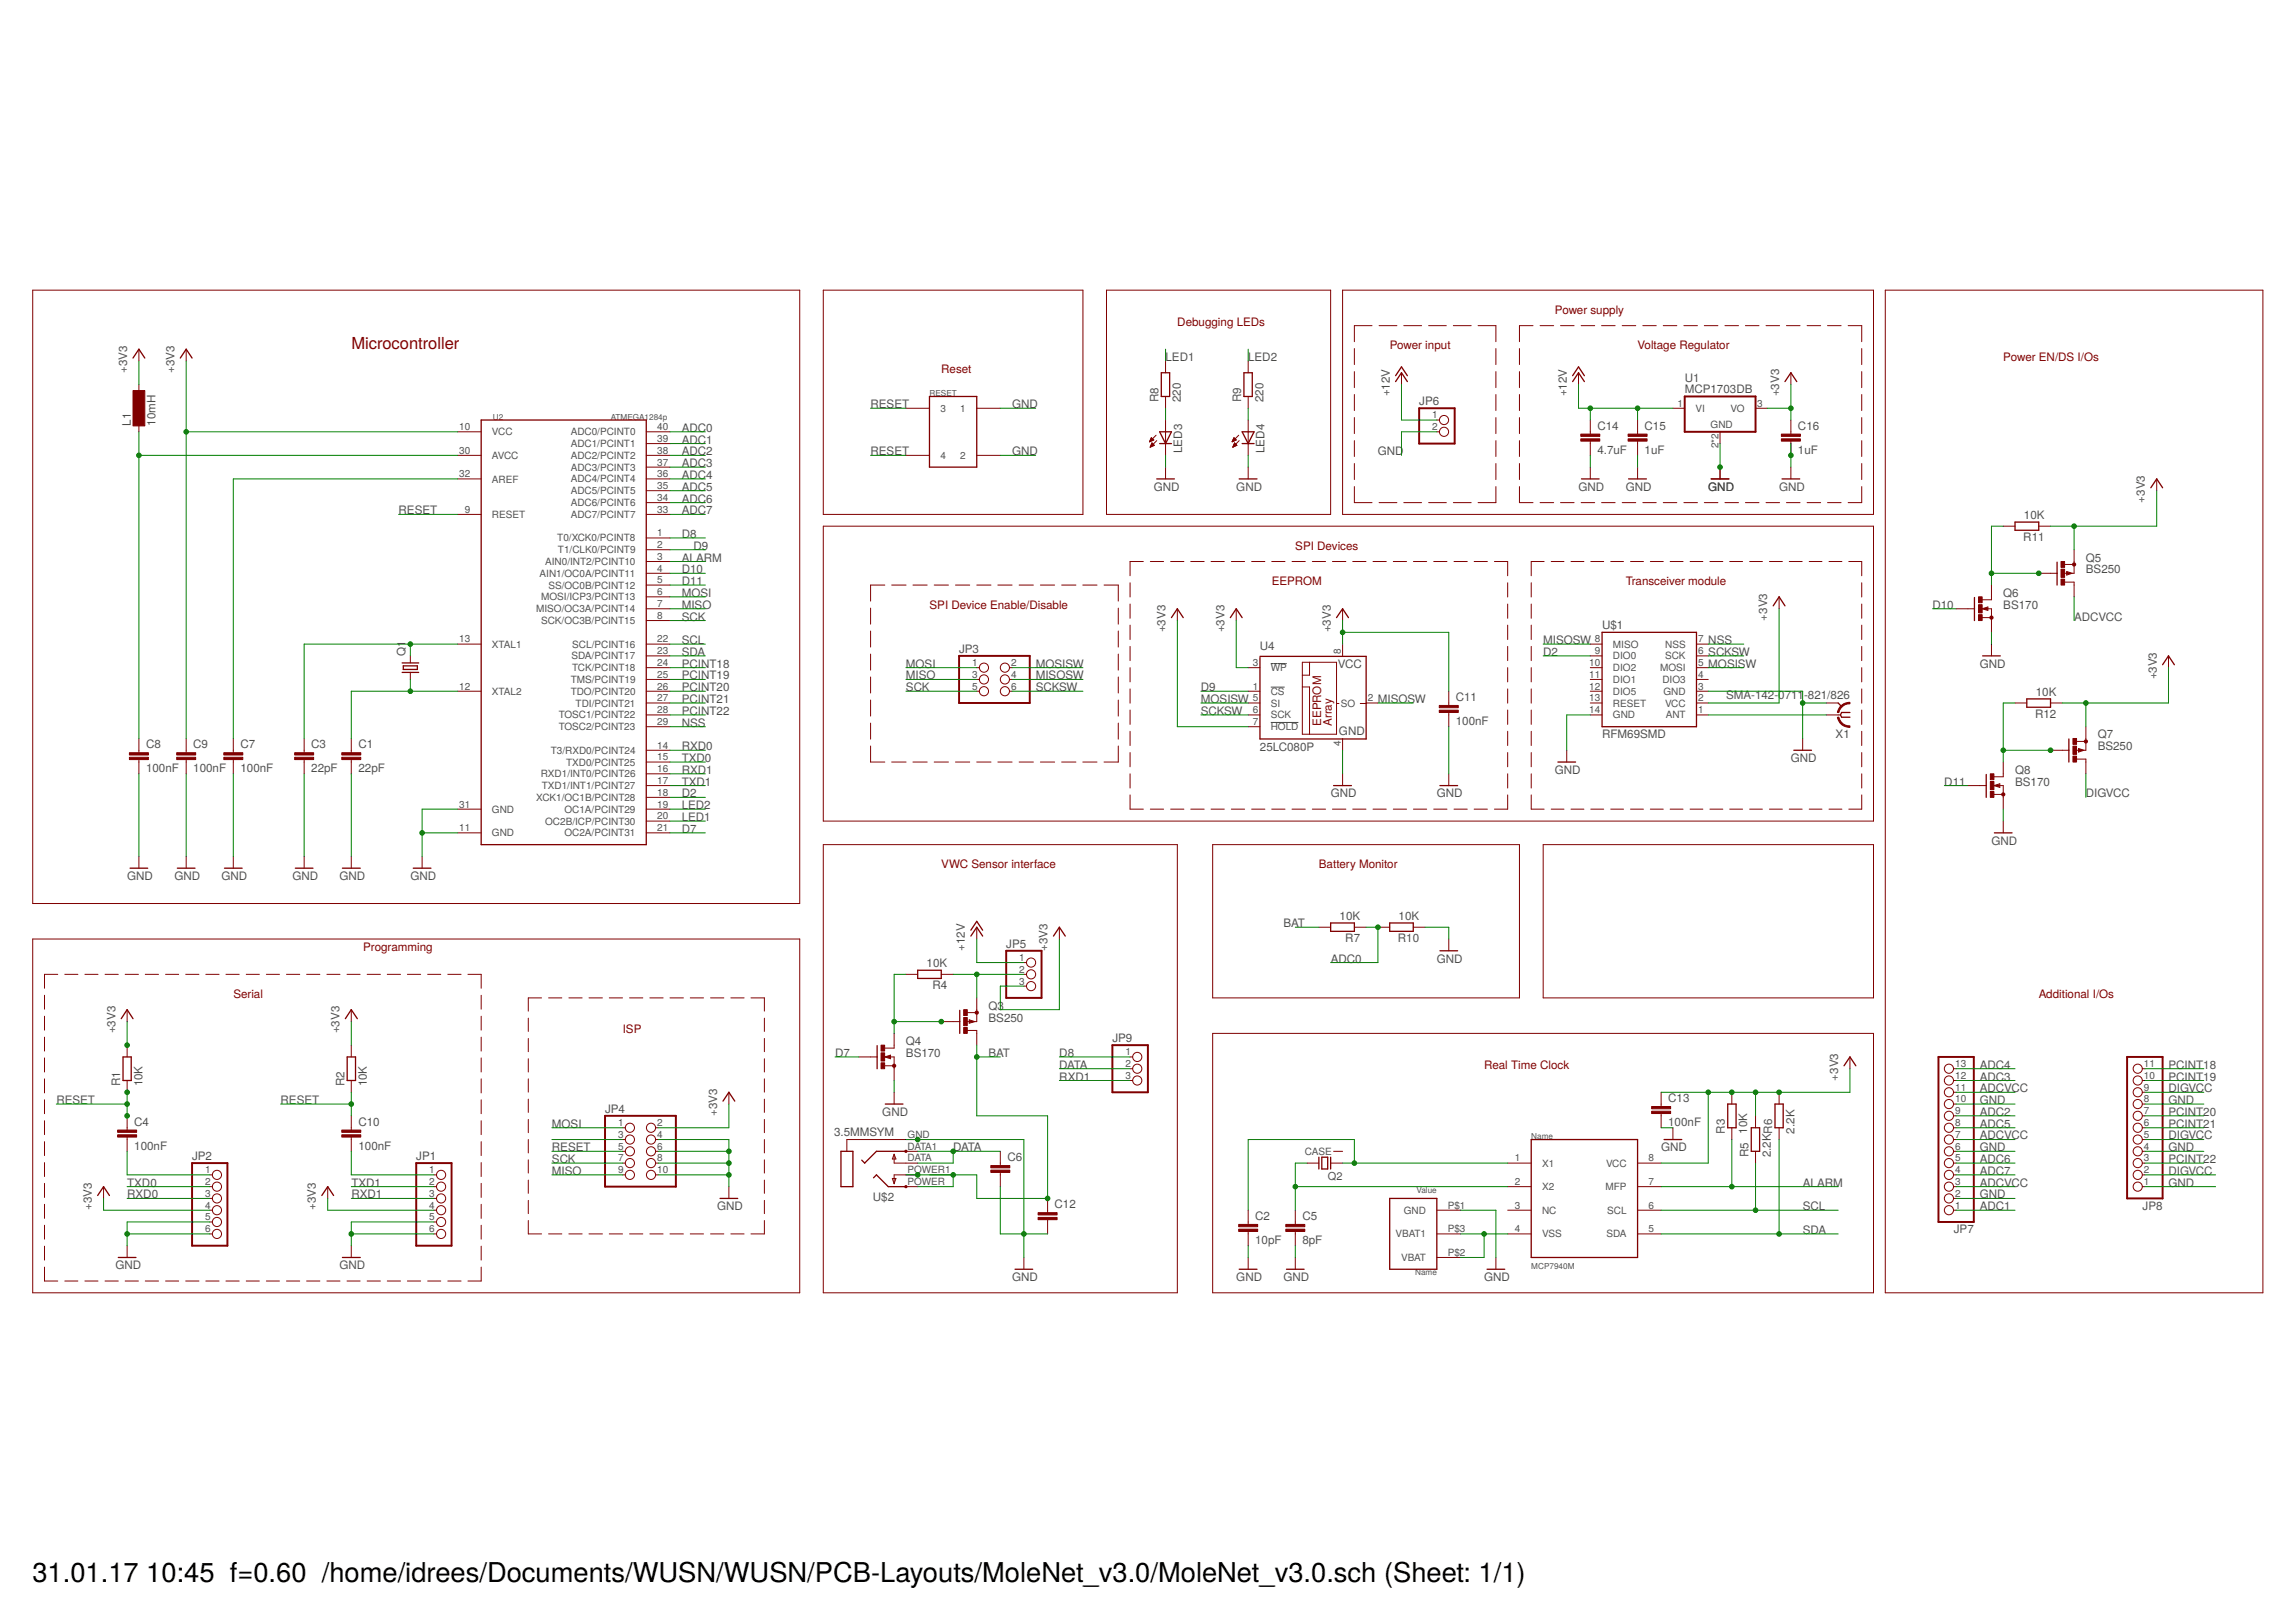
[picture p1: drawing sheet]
<svg xmlns="http://www.w3.org/2000/svg" width="297mm" height="210mm" viewBox="0 0 297 210" stroke-linecap="round" stroke-linejoin="round" font-family="sans-serif">
<defs><g id="words">
<g font-size="3.5">
<text x="4.2" y="204.7">31.01.17</text>
<text x="18.9" y="204.7">10:45 f=0.60 /home/idrees/Documents/WUSN/WUSN/PCB-Layouts/MoleNet_v3.0/MoleNet_v3.0.sch (Sheet: 1/1)</text>
</g>
<text font-size="2.1" fill="#800000" x="45.5" y="45.2">Microcontroller</text>
<g font-size="1.5" fill="#800000">
<text x="201.2" y="40.6">Power supply</text>
<text x="152.3" y="42.1">Debugging LEDs</text>
<text x="179.8" y="45.2">Power input</text>
<text x="211.8" y="45.2">Voltage Regulator</text>
<text x="259.2" y="46.7">Power EN/DS I/Os</text>
<text x="121.8" y="48.2">Reset</text>
<text x="167.6" y="71.1">SPI Devices</text>
<text x="164.5" y="75.7">EEPROM</text>
<text x="210.3" y="75.7">Transceiver module</text>
<text x="120.3" y="78.8">SPI Device Enable/Disable</text>
<text x="170.9" y="93.9" transform="rotate(-90 170.9 93.9)">EEPROM</text>
<text x="172.3" y="93.9" transform="rotate(-90 172.3 93.9)">Array</text>
<text x="121.8" y="112.4">VWC Sensor interface</text>
<text x="170.6" y="112.4">Battery Monitor</text>
<text x="47" y="123">Programming</text>
<text x="30.2" y="129.1">Serial</text>
<text x="263.7" y="129.1">Additional I/Os</text>
<text x="80.6" y="133.7">ISP</text>
<text x="192" y="138.3">Real Time Clock</text>
</g>
<g font-size="1.5" fill="#505050">
<text x="150.8" y="46.7">LED1</text>
<text x="161.5" y="46.7">LED2</text>
<text x="16.4" y="48.2" transform="rotate(-90 16.4 48.2)">+3V3</text>
<text x="22.6" y="48.2" transform="rotate(-90 22.6 48.2)">+3V3</text>
<text x="112.6" y="52.8">RESET</text>
<text x="130.9" y="52.8">GND</text>
<text x="149.9" y="52.1" transform="rotate(-90 149.9 52.1)">R8</text>
<text x="152.8" y="52.1" transform="rotate(-90 152.8 52.1)">220</text>
<text x="160.6" y="52.1" transform="rotate(-90 160.6 52.1)">R9</text>
<text x="163.5" y="52.1" transform="rotate(-90 163.5 52.1)">220</text>
<text x="179.8" y="51.3" transform="rotate(-90 179.8 51.3)">+12V</text>
<text x="183.6" y="52.4">JP6</text>
<text x="202.7" y="51.3" transform="rotate(-90 202.7 51.3)">+12V</text>
<text x="218" y="50.9">MCP1703DB</text>
<text x="218" y="49.4">U1</text>
<text x="230.2" y="51.3" transform="rotate(-90 230.2 51.3)">+3V3</text>
<text x="16.9" y="55.1" transform="rotate(-90 16.9 55.1)">L1</text>
<text x="20.1" y="55.1" transform="rotate(-90 20.1 55.1)">10mH</text>
<text x="88.2" y="55.9">ADC0</text>
<text x="88.2" y="58.9">ADC2</text>
<text x="88.2" y="57.4">ADC1</text>
<text x="112.6" y="58.9">RESET</text>
<text x="130.9" y="58.9">GND</text>
<text x="152.9" y="58.6" transform="rotate(-90 152.9 58.6)">LED3</text>
<text x="163.6" y="58.6" transform="rotate(-90 163.6 58.6)">LED4</text>
<text x="178.3" y="58.9">GND</text>
<text x="206.7" y="58.7">4.7uF</text>
<text x="206.7" y="55.6">C14</text>
<text x="212.8" y="58.7">1uF</text>
<text x="212.8" y="55.6">C15</text>
<text x="232.6" y="58.7">1uF</text>
<text x="232.6" y="55.6">C16</text>
<text x="88.2" y="60.5">ADC3</text>
<text x="88.2" y="62">ADC4</text>
<text x="88.2" y="63.5">ADC5</text>
<text x="88.2" y="65">ADC6</text>
<text x="149.3" y="63.5">GND</text>
<text x="159.9" y="63.5">GND</text>
<text x="204.2" y="63.5">GND</text>
<text x="210.3" y="63.5">GND</text>
<text x="221" y="63.5">GND</text>
<text x="230.2" y="63.5">GND</text>
<text x="277.5" y="65" transform="rotate(-90 277.5 65)">+3V3</text>
<text x="51.6" y="66.6">RESET</text>
<text x="88.2" y="66.6">ADC7</text>
<text x="88.2" y="69.6">D8</text>
<text x="89.7" y="71.1">D9</text>
<text x="261.8" y="70">R11</text>
<text x="261.8" y="67.2">10K</text>
<text x="88.2" y="77.2">MOSI</text>
<text x="88.2" y="72.7">ALARM</text>
<text x="88.2" y="74.2">D10</text>
<text x="88.2" y="75.7">D11</text>
<text x="259.2" y="77.2">Q6</text>
<text x="269.9" y="74.2">BS250</text>
<text x="269.9" y="72.7">Q5</text>
<text x="88.2" y="78.8">MISO</text>
<text x="88.2" y="80.3">SCK</text>
<text x="88.2" y="83.4">SCL</text>
<text x="150.8" y="81.8" transform="rotate(-90 150.8 81.8)">+3V3</text>
<text x="158.4" y="81.8" transform="rotate(-90 158.4 81.8)">+3V3</text>
<text x="172.2" y="81.8" transform="rotate(-90 172.2 81.8)">+3V3</text>
<text x="199.6" y="83.4">MISOSW</text>
<text x="207.3" y="81.4">U$1</text>
<text x="221" y="83.4">NSS</text>
<text x="228.6" y="80.3" transform="rotate(-90 228.6 80.3)">+3V3</text>
<text x="250" y="78.8">D10</text>
<text x="259.2" y="78.8">BS170</text>
<text x="268.3" y="80.3">ADCVCC</text>
<text x="52.5" y="84.9" transform="rotate(-90 52.5 84.9)">Q1</text>
<text x="88.2" y="84.9">SDA</text>
<text x="88.2" y="86.4">PCINT18</text>
<text x="88.2" y="87.9">PCINT19</text>
<text x="88.2" y="89.5">PCINT20</text>
<text x="117.2" y="86.4">MOSI</text>
<text x="117.2" y="87.9">MISO</text>
<text x="117.2" y="89.5">SCK</text>
<text x="124.1" y="84.5">JP3</text>
<text x="134" y="86.4">MOSISW</text>
<text x="134" y="87.9">MISOSW</text>
<text x="134" y="89.5">SCKSW</text>
<text x="155.4" y="89.5">D9</text>
<text x="163" y="84.2">U4</text>
<text x="173.1" y="86.5">VCC</text>
<text x="199.6" y="84.9">D2</text>
<text x="221" y="86.4">MOSISW</text>
<text x="221" y="84.9">SCKSW</text>
<text x="256.1" y="86.4">GND</text>
<text x="279" y="87.9" transform="rotate(-90 279 87.9)">+3V3</text>
<text x="88.2" y="94">NSS</text>
<text x="88.2" y="91">PCINT21</text>
<text x="88.2" y="92.5">PCINT22</text>
<text x="155.4" y="91">MOSISW</text>
<text x="155.4" y="92.5">SCKSW</text>
<text x="173.2" y="95.2">GND</text>
<text x="178.3" y="91">MISOSW</text>
<text x="188.3" y="93.8">100nF</text>
<text x="188.3" y="90.8">C11</text>
<text x="207.3" y="95.6">RFM69SMD</text>
<text x="223.3" y="90.5">SMA-142-0711-821/826</text>
<text x="237.5" y="95.6">X1</text>
<text x="263.3" y="92.9">R12</text>
<text x="263.4" y="90.1">10K</text>
<text x="271.4" y="95.6">Q7</text>
<text x="18.9" y="99.9">100nF</text>
<text x="18.9" y="96.9">C8</text>
<text x="25" y="99.9">100nF</text>
<text x="25" y="96.9">C9</text>
<text x="31.1" y="99.9">100nF</text>
<text x="31.1" y="96.9">C7</text>
<text x="40.3" y="99.9">22pF</text>
<text x="40.3" y="96.9">C3</text>
<text x="46.4" y="99.9">22pF</text>
<text x="46.4" y="96.9">C1</text>
<text x="88.2" y="97.1">RXD0</text>
<text x="88.2" y="98.6">TXD0</text>
<text x="88.2" y="100.1">RXD1</text>
<text x="88.2" y="101.7">TXD1</text>
<text x="163" y="97.2">25LC080P</text>
<text x="201.2" y="100.1">GND</text>
<text x="231.7" y="98.6">GND</text>
<text x="251.5" y="101.7">D11</text>
<text x="260.7" y="101.7">BS170</text>
<text x="260.7" y="100.1">Q8</text>
<text x="271.4" y="97.1">BS250</text>
<text x="88.2" y="103.2">D2</text>
<text x="88.2" y="107.8">D7</text>
<text x="88.2" y="106.2">LED1</text>
<text x="88.2" y="104.7">LED2</text>
<text x="172.2" y="103.2">GND</text>
<text x="185.9" y="103.2">GND</text>
<text x="269.9" y="103.2">DIGVCC</text>
<text x="16.4" y="113.9">GND</text>
<text x="22.6" y="113.9">GND</text>
<text x="28.7" y="113.9">GND</text>
<text x="37.8" y="113.9">GND</text>
<text x="43.9" y="113.9">GND</text>
<text x="53.1" y="113.9">GND</text>
<text x="257.6" y="109.3">GND</text>
<text x="166.1" y="120">BAT</text>
<text x="173.3" y="119.1">10K</text>
<text x="180.9" y="119.1">10K</text>
<text x="119.9" y="125.2">10K</text>
<text x="124.8" y="123" transform="rotate(-90 124.8 123)">+12V</text>
<text x="130.2" y="122.7">JP5</text>
<text x="135.5" y="123" transform="rotate(-90 135.5 123)">+3V3</text>
<text x="172.2" y="124.6">ADC0</text>
<text x="174" y="121.9">R7</text>
<text x="180.9" y="121.9">R10</text>
<text x="185.9" y="124.6">GND</text>
<text x="120.6" y="128.1">R4</text>
<text x="127.9" y="130.7">Q3</text>
<text x="14.9" y="133.7" transform="rotate(-90 14.9 133.7)">+3V3</text>
<text x="43.9" y="133.7" transform="rotate(-90 43.9 133.7)">+3V3</text>
<text x="108" y="136.8">D7</text>
<text x="117.2" y="136.8">BS170</text>
<text x="117.2" y="135.3">Q4</text>
<text x="127.9" y="132.2">BS250</text>
<text x="127.9" y="136.8">BAT</text>
<text x="137" y="136.8">D8</text>
<text x="143.9" y="134.9">JP9</text>
<text x="7.3" y="142.9">RESET</text>
<text x="15.5" y="140.6" transform="rotate(-90 15.5 140.6)">R1</text>
<text x="18.4" y="140.6" transform="rotate(-90 18.4 140.6)">10K</text>
<text x="36.3" y="142.9">RESET</text>
<text x="44.6" y="140.6" transform="rotate(-90 44.6 140.6)">R2</text>
<text x="47.4" y="140.6" transform="rotate(-90 47.4 140.6)">10K</text>
<text x="137" y="139.8">RXD1</text>
<text x="137" y="138.3">DATA</text>
<text x="215.8" y="142.7">C13</text>
<text x="237.8" y="139.8" transform="rotate(-90 237.8 139.8)">+3V3</text>
<text x="256.1" y="142.9">GND</text>
<text x="256.1" y="139.8">ADC3</text>
<text x="256.1" y="138.3">ADC4</text>
<text x="256.1" y="141.4">ADCVCC</text>
<text x="280.5" y="142.9">GND</text>
<text x="280.5" y="138.3">PCINT18</text>
<text x="280.5" y="139.8">PCINT19</text>
<text x="280.5" y="141.4">DIGVCC</text>
<text x="17.4" y="148.8">100nF</text>
<text x="17.4" y="145.7">C4</text>
<text x="46.4" y="148.8">100nF</text>
<text x="46.4" y="145.7">C10</text>
<text x="71.4" y="149">RESET</text>
<text x="71.4" y="145.9">MOSI</text>
<text x="78.3" y="144">JP4</text>
<text x="92.8" y="144.4" transform="rotate(-90 92.8 144.4)">+3V3</text>
<text x="107.9" y="147">3.5MMSYM</text>
<text x="114.1" y="144.4">GND</text>
<text x="123.3" y="149">DATA</text>
<text x="214.9" y="149">GND</text>
<text x="215.8" y="145.7">100nF</text>
<text x="223.2" y="146.7" transform="rotate(-90 223.2 146.7)">R3</text>
<text x="226" y="146.7" transform="rotate(-90 226 146.7)">10K</text>
<text x="226.2" y="149.8" transform="rotate(-90 226.2 149.8)">R5</text>
<text x="229.1" y="149.8" transform="rotate(-90 229.1 149.8)">2.2KR6</text>
<text x="232.1" y="146.7" transform="rotate(-90 232.1 146.7)">2.2K</text>
<text x="256.1" y="149">GND</text>
<text x="256.1" y="144.4">ADC2</text>
<text x="256.1" y="145.9">ADC5</text>
<text x="256.1" y="147.5">ADCVCC</text>
<text x="280.5" y="149">GND</text>
<text x="280.5" y="144.4">PCINT20</text>
<text x="280.5" y="145.9">PCINT21</text>
<text x="280.5" y="147.5">DIGVCC</text>
<text x="16.4" y="155.1">RXD0</text>
<text x="16.4" y="153.6">TXD0</text>
<text x="24.8" y="150.1">JP2</text>
<text x="45.5" y="155.1">RXD1</text>
<text x="45.5" y="153.6">TXD1</text>
<text x="53.9" y="150.1">JP1</text>
<text x="71.4" y="152">MISO</text>
<text x="71.4" y="150.5">SCK</text>
<text x="112.9" y="155.4">U$2</text>
<text x="130.3" y="150.3">C6</text>
<text x="233.2" y="153.6">ALARM</text>
<text x="256.1" y="155.1">GND</text>
<text x="256.1" y="150.5">ADC6</text>
<text x="256.1" y="152">ADC7</text>
<text x="256.1" y="153.6">ADCVCC</text>
<text x="280.5" y="153.6">GND</text>
<text x="280.5" y="150.5">PCINT22</text>
<text x="280.5" y="152">DIGVCC</text>
<text x="11.9" y="156.6" transform="rotate(-90 11.9 156.6)">+3V3</text>
<text x="40.9" y="156.6" transform="rotate(-90 40.9 156.6)">+3V3</text>
<text x="92.8" y="156.6">GND</text>
<text x="136.4" y="156.4">C12</text>
<text x="162.4" y="161">10pF</text>
<text x="162.4" y="157.9">C2</text>
<text x="168.5" y="161">8pF</text>
<text x="168.5" y="157.9">C5</text>
<text x="233.2" y="156.6">SCL</text>
<text x="233.2" y="159.7">SDA</text>
<text x="252.8" y="159.6">JP7</text>
<text x="256.1" y="156.6">ADC1</text>
<text x="277.2" y="156.5">JP8</text>
<text x="14.9" y="164.3">GND</text>
<text x="43.9" y="164.3">GND</text>
<text x="130.9" y="165.8">GND</text>
<text x="159.9" y="165.8">GND</text>
<text x="166.1" y="165.8">GND</text>
<text x="192" y="165.8">GND</text>
</g>
<text font-size="1.4" fill="#505050" x="171.8" y="152.8">Q2</text>
<g font-size="1.3" fill="#505050">
<text x="121.7" y="53.3">3</text>
<text x="124.2" y="53.3">1</text>
<text x="217" y="52.6">1</text>
<text x="219.4" y="53.3">VI</text>
<text x="223.9" y="53.3">VO</text>
<text x="227.3" y="52.6">3</text>
<text x="59.4" y="55.7">10</text>
<text x="59.4" y="58.7">30</text>
<text x="63.7" y="56.3">VCC</text>
<text x="63.7" y="59.4">AVCC</text>
<text x="73.8" y="59.4">ADC2/PCINT2</text>
<text x="73.8" y="57.9">ADC1/PCINT1</text>
<text x="73.8" y="56.3">ADC0/PCINT0</text>
<text x="85" y="58.7">38</text>
<text x="85" y="57.2">39</text>
<text x="85" y="55.7">40</text>
<text x="121.7" y="59.4">4</text>
<text x="124.2" y="59.4">2</text>
<text x="185.3" y="54.1">1</text>
<text x="185.3" y="55.7">2</text>
<text x="221.3" y="55.4">GND</text>
<text x="222.3" y="58" transform="rotate(-90 222.3 58)">2*2</text>
<text x="59.4" y="61.8">32</text>
<text x="63.7" y="62.4">AREF</text>
<text x="73.8" y="65.5">ADC6/PCINT6</text>
<text x="73.8" y="64">ADC5/PCINT5</text>
<text x="73.8" y="62.4">ADC4/PCINT4</text>
<text x="73.8" y="60.9">ADC3/PCINT3</text>
<text x="85" y="64.8">34</text>
<text x="85" y="63.3">35</text>
<text x="85" y="61.8">36</text>
<text x="85" y="60.2">37</text>
<text x="60.1" y="66.3">9</text>
<text x="63.7" y="67">RESET</text>
<text x="72.1" y="70.1">T0/XCK0/PCINT8</text>
<text x="72.2" y="71.6">T1/CLK0/PCINT9</text>
<text x="73.8" y="67">ADC7/PCINT7</text>
<text x="85" y="66.3">33</text>
<text x="85" y="70.9">2</text>
<text x="85" y="69.4">1</text>
<text x="69.8" y="74.6">AIN1/OC0A/PCINT11</text>
<text x="70" y="77.7">MOSI/ICP3/PCINT13</text>
<text x="70.5" y="73.1">AIN0/INT2/PCINT10</text>
<text x="71" y="76.2">SS/OC0B/PCINT12</text>
<text x="85" y="77">6</text>
<text x="85" y="75.5">5</text>
<text x="85" y="74">4</text>
<text x="85" y="72.5">3</text>
<text x="59.4" y="83.1">13</text>
<text x="63.7" y="83.8">XTAL1</text>
<text x="69.4" y="79.2">MISO/OC3A/PCINT14</text>
<text x="70" y="80.8">SCK/OC3B/PCINT15</text>
<text x="74" y="83.8">SCL/PCINT16</text>
<text x="85" y="83.1">22</text>
<text x="85" y="80.1">8</text>
<text x="85" y="78.6">7</text>
<text x="206.3" y="83.1">8</text>
<text x="208.7" y="83.8">MISO</text>
<text x="215.4" y="83.8">NSS</text>
<text x="219.7" y="83.1">7</text>
<text x="59.4" y="89.2">12</text>
<text x="63.7" y="89.9">XTAL2</text>
<text x="73.8" y="89.9">TDO/PCINT20</text>
<text x="73.8" y="88.4">TMS/PCINT19</text>
<text x="73.9" y="85.3">SDA/PCINT17</text>
<text x="74" y="86.9">TCK/PCINT18</text>
<text x="85" y="89.2">26</text>
<text x="85" y="87.7">25</text>
<text x="85" y="86.2">24</text>
<text x="85" y="84.7">23</text>
<text x="125.8" y="86.2">1</text>
<text x="125.8" y="87.7">3</text>
<text x="125.8" y="89.2">5</text>
<text x="130.8" y="86.2">2</text>
<text x="130.8" y="87.7">4</text>
<text x="130.8" y="89.2">6</text>
<text x="162.1" y="89.2">1</text>
<text x="162.1" y="86.2">3</text>
<text x="164.4" y="89.9">CS</text>
<text x="164.4" y="86.9">WP</text>
<text x="173.5" y="84.7" transform="rotate(-90 173.5 84.7)">8</text>
<text x="205.6" y="86.2">10</text>
<text x="205.6" y="87.7">11</text>
<text x="205.6" y="89.2">12</text>
<text x="206.3" y="84.7">9</text>
<text x="208.7" y="85.3">DIO0</text>
<text x="208.7" y="86.9">DIO2</text>
<text x="208.7" y="88.4">DIO1</text>
<text x="208.7" y="89.9">DIO5</text>
<text x="214.8" y="86.9">MOSI</text>
<text x="215.1" y="88.4">DIO3</text>
<text x="215.2" y="89.9">GND</text>
<text x="215.4" y="85.3">SCK</text>
<text x="219.7" y="89.2">3</text>
<text x="219.7" y="87.7">4</text>
<text x="219.7" y="84.7">6</text>
<text x="219.7" y="86.2">5</text>
<text x="72.3" y="94.5">TOSC2/PCINT23</text>
<text x="72.3" y="93">TOSC1/PCINT22</text>
<text x="74.5" y="91.4">TDI/PCINT21</text>
<text x="85" y="93.8">29</text>
<text x="85" y="92.3">28</text>
<text x="85" y="90.8">27</text>
<text x="162.1" y="93.8">7</text>
<text x="162.1" y="92.3">6</text>
<text x="162.1" y="90.8">5</text>
<text x="164.4" y="94.5">HOLD</text>
<text x="164.4" y="93">SCK</text>
<text x="164.4" y="91.4">SI</text>
<text x="173.5" y="91.4">SO</text>
<text x="177" y="90.8">2</text>
<text x="205.6" y="92.3">14</text>
<text x="205.6" y="90.8">13</text>
<text x="208.7" y="93">GND</text>
<text x="208.7" y="91.4">RESET</text>
<text x="215.4" y="91.4">VCC</text>
<text x="215.5" y="93">ANT</text>
<text x="219.7" y="92.3">1</text>
<text x="219.7" y="90.8">2</text>
<text x="70" y="100.6">RXD1/INT0/PCINT26</text>
<text x="71.2" y="97.5">T3/RXD0/PCINT24</text>
<text x="73.2" y="99.1">TXD0/PCINT25</text>
<text x="85" y="101.5">17</text>
<text x="85" y="99.9">16</text>
<text x="85" y="96.9">14</text>
<text x="85" y="98.4">15</text>
<text x="173.5" y="96.5" transform="rotate(-90 173.5 96.5)">4</text>
<text x="59.4" y="107.6">11</text>
<text x="59.4" y="104.5">31</text>
<text x="63.7" y="105.2">GND</text>
<text x="69.4" y="103.6">XCK1/OC1B/PCINT28</text>
<text x="70.1" y="102.1">TXD1/INT1/PCINT27</text>
<text x="70.5" y="106.7">OC2B/ICP/PCINT30</text>
<text x="73" y="105.2">OC1A/PCINT29</text>
<text x="85" y="107.6">21</text>
<text x="85" y="106">20</text>
<text x="85" y="104.5">19</text>
<text x="85" y="103">18</text>
<text x="63.7" y="108.2">GND</text>
<text x="73" y="108.2">OC2A/PCINT31</text>
<text x="131.9" y="124.4">1</text>
<text x="131.9" y="125.9">2</text>
<text x="131.9" y="127.4">3</text>
<text x="145.6" y="136.6">1</text>
<text x="145.6" y="138.1">2</text>
<text x="145.6" y="139.6">3</text>
<text x="252.9" y="142.7">10</text>
<text x="252.9" y="141.1">11</text>
<text x="252.9" y="139.6">12</text>
<text x="252.9" y="138.1">13</text>
<text x="277.4" y="142.7">8</text>
<text x="277.4" y="141.1">9</text>
<text x="277.4" y="139.6">10</text>
<text x="277.4" y="138.1">11</text>
<text x="80" y="145.7">1</text>
<text x="80" y="147.2">3</text>
<text x="80" y="148.8">5</text>
<text x="85" y="145.7">2</text>
<text x="85" y="147.2">4</text>
<text x="85" y="148.8">6</text>
<text x="117.4" y="148.8">DATA1</text>
<text x="117.4" y="147.2">GND</text>
<text x="168.8" y="149.4">CASE</text>
<text x="252.9" y="148.8">6</text>
<text x="252.9" y="147.2">7</text>
<text x="252.9" y="145.7">8</text>
<text x="252.9" y="144.2">9</text>
<text x="277.4" y="148.8">4</text>
<text x="277.4" y="147.2">5</text>
<text x="277.4" y="145.7">6</text>
<text x="277.4" y="144.2">7</text>
<text x="26.5" y="151.8">1</text>
<text x="26.5" y="153.4">2</text>
<text x="26.5" y="154.9">3</text>
<text x="55.5" y="151.8">1</text>
<text x="55.5" y="153.4">2</text>
<text x="55.5" y="154.9">3</text>
<text x="80" y="150.3">7</text>
<text x="80" y="151.8">9</text>
<text x="85" y="150.3">8</text>
<text x="85" y="151.8">10</text>
<text x="117.4" y="153.4">POWER</text>
<text x="117.4" y="151.8">POWER1</text>
<text x="117.4" y="150.3">DATA</text>
<text x="196" y="150.3">1</text>
<text x="196" y="153.4">2</text>
<text x="199.5" y="151">X1</text>
<text x="199.5" y="154">X2</text>
<text x="207.7" y="154">MFP</text>
<text x="207.8" y="151">VCC</text>
<text x="213.3" y="150.3">8</text>
<text x="213.3" y="153.4">7</text>
<text x="252.9" y="154.9">2</text>
<text x="252.9" y="153.4">3</text>
<text x="252.9" y="151.8">4</text>
<text x="252.9" y="150.3">5</text>
<text x="277.4" y="153.4">1</text>
<text x="277.4" y="151.8">2</text>
<text x="277.4" y="150.3">3</text>
<text x="26.5" y="156.4">4</text>
<text x="26.5" y="157.9">5</text>
<text x="26.5" y="159.5">6</text>
<text x="55.5" y="156.4">4</text>
<text x="55.5" y="157.9">5</text>
<text x="55.5" y="159.5">6</text>
<text x="180.6" y="160.1">VBAT1</text>
<text x="181.6" y="157.1">GND</text>
<text x="187.3" y="156.4">P$1</text>
<text x="187.3" y="159.5">P$3</text>
<text x="196" y="156.4">3</text>
<text x="196" y="159.5">4</text>
<text x="199.5" y="157.1">NC</text>
<text x="199.5" y="160.1">VSS</text>
<text x="207.8" y="160.1">SDA</text>
<text x="207.9" y="157.1">SCL</text>
<text x="213.3" y="156.4">6</text>
<text x="213.3" y="159.5">5</text>
<text x="252.9" y="156.4">1</text>
<text x="181.3" y="163.2">VBAT</text>
<text x="187.3" y="162.5">P$2</text>
</g>
<g font-size="1.1" fill="#505050">
<text x="120.3" y="51.3">RESET</text>
<text x="63.8" y="54.4">U2</text>
<text x="79" y="54.4">ATMEGA1284p</text>
<text x="198.1" y="147.5">Name</text>
<text x="183.2" y="154.3">Value</text>
<text x="183.1" y="165">Name</text>
<text x="198.1" y="164.3">MCP7940M</text>
</g>
</g></defs>
<path d="M164.4 88.9h1.8M164.4 93.5h3.6M164.4 85.9h2.1" fill="none" stroke="#505050" stroke-width=".13"/>
<g fill="none" stroke="#800000" stroke-width=".13">
<path d="M4.2 37.5h99.3v79.4h-99.3zM106.5 37.5h33.6v29.1h-33.6zM143.2 37.5h28.9v29.1h-28.9zM173.7 37.5h68.7v29.1h-68.7zM243.9 37.5h48.9v129.8h-48.9zM18 45.2v1.5M18 49.8v1.5M18 54.4v1.5M24.1 45.2v1.5M59.2 58.9h3.1M59.2 55.9h3.1M83.6 58.9h3.1"/>
<path d="M83.6 57.4h3.1M83.6 55.9h3.1M117.2 58.9h3M117.2 52.8h3M126.4 58.9h3M126.4 52.8h3M148.7 57.2h.1M148.8 57.1h.1M148.8 57h.2M148.8 57h.4M148.8 56.9h.4M148.8 57.8h.1"/>
<path d="M148.8 57.8h.2M148.9 56.9h.3M148.9 57.7h.3M148.9 56.8h.2M148.9 57.6h.4M148.9 56.7h.2M148.9 56.7h.1M148.9 56.6l.4 .3-.6 .3zM148.9 57.5h.3M149 57.5h.2M149 57.4h.1M149 57.3h.1"/>
<path d="M149 57.3l.3 .3-.5 .3zM149.6 56.3l-.9 .9M149.6 57l-.8 .9M150.8 46.7v1.5M150.8 51.3v1.5M150.8 54.4v4.5M159.4 57.2h.1M159.4 57.1h.2M159.5 57h.2M159.5 57h.4M159.5 56.9h.4M159.5 57.8h.1"/>
<path d="M159.5 57.8h.2M159.6 57.7h.3M159.6 56.8h.2M159.6 57.6h.4M159.6 56.7h.1M159.6 57.5h.3M159.6 56.6l.3 .3-.5 .3zM159.7 57.5h.2M159.7 57.4h.1M159.7 57.3h.1M159.7 57.3l.3 .3-.5 .3zM160.3 56.3l-.9 .9"/>
<path d="M160.3 57l-.8 .9M161.5 46.7v1.5M161.5 51.3v1.5M161.5 54.4v4.5M175.2 45.1v2.1M175.2 48.1v2.1M175.2 51.1v2M175.2 54v2.1M175.2 57v2.1M175.2 60v2.1M177.5 42.1h-2.3v2.1M178.4 42.1h2.3"/>
<path d="M181.3 48.2v1.6M181.6 42.1h2.3M184.8 42.1h2.3M185.9 55.9h.3M185.9 54.4h.3M188 42.1h2.3M191.2 42.1h2.3v2.1M193.5 45.1v2.1M193.5 48.1v2.1M193.5 51.1v2M193.5 54v2.1M193.5 57v2.1"/>
<path d="M193.5 60v2.1M196.6 45.1v2.1M196.6 48.1v2.1M196.6 51.1v2M196.6 54v2.1M196.6 57v2.1M196.6 60v2.1M198.3 42.1h-1.7v2.1M199.2 42.1h1.8M201.9 42.1h1.7M204.2 48.2v1.6M204.6 42.1h1.7"/>
<path d="M205.7 54.4v1.8M205.7 57.1v1.8M207.2 42.1h1.8M209.9 42.1h1.7M211.9 54.4v1.8M211.9 57.1v1.8M212.5 42.1h1.8M215.2 42.1h1.7M216.4 52.8h1.6M217.8 42.1h1.8M220.5 42.1h1.7M222.5 55.9v1.5"/>
<path d="M223.2 42.1h1.7M225.8 42.1h1.8M227.1 52.8h1.5M228.5 42.1h1.7M231.1 42.1h1.8M231.7 48.2v1.6M231.7 54.4v1.8M231.7 57.1v1.8M233.8 42.1h1.7M236.4 42.1h1.8M239.1 42.1h1.8v2.1M240.9 45.1v2.1"/>
<path d="M240.9 48.1v2.1M240.9 51.1v2M240.9 54v2.1M240.9 57v2.1M240.9 60v2.1M59.2 66.6h3.1M59.2 62h3.1M83.6 75.7h3.1M83.6 72.7h3.1M83.6 65h3.1M83.6 66.6h3.1M83.6 63.5h3.1"/>
<path d="M83.6 62h3.1M83.6 60.5h3.1M83.6 78.8h3.1M83.6 77.2h3.1M83.6 74.2h3.1M83.6 71.1h3.1M83.6 69.6h3.1M106.5 68.1h135.9v38.2h-135.9zM112.6 78.7v2.1M114.5 75.7h-1.9v2.1M115.4 75.7h1.8M118.1 75.7h1.9"/>
<path d="M120.9 75.7h1.8M123.6 75.7h1.9M126.4 75.7h1.8M129.1 75.7h1.8M131.8 75.7h1.9M134.6 75.7h1.8M137.4 75.7h1.8M140.1 75.7h1.8M142.8 75.7h1.9v2.1M144.7 78.7v2.1M146.2 75.4v1.9M146.2 78.2v1.8"/>
<path d="M147.9 72.7h-1.7v1.8M148.8 72.7h1.7M150.8 60.5v1.5M151.4 72.7h1.8M152.3 78.8v1.5M154.1 72.7h1.7M156.7 72.7h1.7M159.3 72.7h1.7M159.9 78.8v1.5M161.5 60.5v1.5M161.9 72.7h1.7M164.5 72.7h1.7"/>
<path d="M167.2 72.7h1.7M169.8 72.7h1.7M172.4 72.7h1.7M173.7 78.8v1.5M175 72.7h1.7M175.2 63v2h2.3M177.6 72.7h1.7M178.4 65h2.3M180.3 72.7h1.7M181.6 65h2.3M182.9 72.7h1.7M184.8 65h2.3"/>
<path d="M185.5 72.7h1.7M188 65h2.3M188.1 72.7h1.7M190.7 72.7h1.7M193.3 72.7h1.8v1.8M193.5 63v2h-2.3M195.1 75.4v1.9M195.1 78.2v1.8M196.6 63v2h1.7M198.1 75.4v1.9M198.1 78.2v1.8M199.2 65h1.8"/>
<path d="M199.8 72.7h-1.7v1.8M200.7 72.7h1.6M201.9 65h1.7M203.2 72.7h1.7M204.6 65h1.7M205.7 60.5v1.5M205.8 72.7h1.7M207.2 65h1.8M208.4 72.7h1.6M209.9 65h1.7M210.9 72.7h1.7M211.9 60.5v1.5"/>
<path d="M212.5 65h1.8M213.5 72.7h1.7M215.2 65h1.7M216.1 72.7h1.6M217.8 65h1.8M218.7 72.7h1.6M220.5 65h1.7M221.2 72.7h1.7M222.5 60.5v1.5M223.2 65h1.7M223.8 72.7h1.6M225.8 65h1.8"/>
<path d="M226.4 72.7h1.6M228.5 65h1.7M228.9 72.7h1.7M230.2 77.2v1.6M231.1 65h1.8M231.5 72.7h1.7M231.7 60.5v1.5M233.8 65h1.7M234.1 72.7h1.6M236.4 65h1.8M236.6 72.7h1.7M239.2 72.7h1.7v1.8"/>
<path d="M240.9 63v2h-1.8M240.9 75.4v1.9M240.9 78.2v1.8M253.1 78.8h2.3M256.4 78.8h1.2v3M256.4 78.8l.8-.3v.5zM256.4 79.9h1.2M257.6 75.7v1.9h-1.2M259.2 68.1h1.5M263.8 68.1h1.5M263.8 74.2h2.3M267 74.2h.9"/>
<path d="M267.1 75.3h1.2v1.9M267.1 73h1.2M267.4 74l.7 .2-.7 .2zM268.3 71.1v3.1h-.2M279 62v1.5M18 95.6v1.8M18 98.3v1.8M24.1 95.6v1.8M24.1 98.3v1.8M30.2 95.6v1.8M30.2 98.3v1.8M39.3 95.6v1.8"/>
<path d="M39.3 98.3v1.8M45.4 95.6v1.8M45.4 98.3v1.8M53.1 84.9v.9M53.1 87v.9M59.2 83.4h3.1M59.2 89.5h3.1M83.6 98.6h3.1M83.6 97.1h3.1M83.6 83.4h3.1M83.6 89.5h3.1M83.6 94h3.1"/>
<path d="M83.6 92.5h3.1M83.6 91h3.1M83.6 87.9h3.1M83.6 86.4h3.1M83.6 84.9h3.1M83.6 80.3h3.1M112.6 81.7v2M112.6 84.6v2.1M112.6 87.6v2.1M112.6 90.6v2.1M112.6 93.6v2.1M112.6 96.5v2.1h1.9"/>
<path d="M115.4 98.6h1.8M118.1 98.6h1.9M120.9 98.6h1.8M123.6 98.6h1.9M126.4 98.6h1.8M126.4 89.5h.3M126.4 87.9h.3M126.4 86.4h.3M129.1 98.6h1.8M130.6 89.5h.3M130.6 87.9h.3M130.6 86.4h.3"/>
<path d="M131.8 98.6h1.9M134.6 98.6h1.8M137.4 98.6h1.8M140.1 98.6h1.8M144.7 96.5v2.1h-1.9M144.7 81.7v2M144.7 84.6v2.1M144.7 87.6v2.1M144.7 90.6v2.1M144.7 93.6v2.1M146.2 80.9v1.9M146.2 83.7v1.8"/>
<path d="M146.2 86.4v1.8M146.2 89.2v1.8M146.2 91.9v1.8M146.2 94.6v1.9M146.2 97.4v1.8M161.5 89.5h1.5M161.5 94h1.5M161.5 92.5h1.5M161.5 91h1.5M161.5 86.4h1.5M168.5 85.7h4.4v9.3h-4.4zM168.5 88.9h.9v6.1"/>
<path d="M169.4 85.7v1.7h-.9M172.9 91h.3M173.7 83.4v1.5M173.7 95.6v1.5M176 91h.7M176.7 91h1.6M187.4 89.5v1.8M187.4 92.2v1.8M195.1 80.9v1.9M195.1 83.7v1.8M195.1 86.4v1.8M195.1 89.2v1.8"/>
<path d="M195.1 91.9v1.8M195.1 94.6v1.9M195.1 97.4v1.8M198.1 80.9v1.9M198.1 83.7v1.8M198.1 86.4v1.8M198.1 89.2v1.8M198.1 91.9v1.8M198.1 94.6v1.9M198.1 97.4v1.8M202.7 97.1v1.5M205.7 83.4h1.6"/>
<path d="M205.7 89.5h1.6M205.7 92.5h1.6M205.7 91h1.6M205.7 87.9h1.6M205.7 86.4h1.6M205.7 84.9h1.6M219.5 83.4h1.5M219.5 89.5h1.5M219.5 92.5h1.5M219.5 91h1.5M219.5 87.9h1.5M219.5 86.4h1.5"/>
<path d="M219.5 84.9h1.5M233.2 95.6v1.5M236.3 92.5h1.8M236.3 91h1.5M240.9 80.9v1.9M240.9 83.7v1.8M240.9 86.4v1.8M240.9 89.2v1.8M240.9 91.9v1.8M240.9 94.6v1.9M240.9 97.4v1.8M257.6 83.4v1.5"/>
<path d="M259.2 98.6v1.9h-1.2M260.7 91h1.5M265.3 97.1h2.4M265.3 91h1.5M268.5 97.1h1M268.6 98.2h1.3v1.9M268.6 95.9h1.3M268.9 96.9l.7 .2-.7 .2zM269.9 94v3.1h-.3M280.5 84.9v1.5M18 110.8v1.6M24.1 110.8v1.6"/>
<path d="M30.2 110.8v1.6M39.3 110.8v1.6M45.4 110.8v1.6M54.6 110.8v1.6M59.2 104.7h3.1M59.2 107.8h3.1M83.6 106.3h3.1M83.6 104.7h3.1M83.6 107.8h3.1M83.6 103.2h3.1M83.6 101.7h3.1M83.6 100.1h3.1"/>
<path d="M106.5 109.3h45.8v58h-45.8zM126.4 120v1.5M137.1 120v1.5M146.2 100.1v1.9M146.2 102.9v1.8h1.7M148.8 104.7h1.7M151.4 104.7h1.8M154.1 104.7h1.7M156.7 104.7h1.7M156.9 109.3h39.7v19.8h-39.7zM159.3 104.7h1.7M161.9 104.7h1.7"/>
<path d="M164.5 104.7h1.7M167.2 104.7h1.7M169.8 104.7h1.7M170.6 120h1.5M172.4 104.7h1.7M173.7 100.1v1.6M175 104.7h1.7M175.2 120h1.5M177.6 104.7h1.7M178.3 120h1.5M180.3 104.7h1.7M182.8 120h1.6"/>
<path d="M182.9 104.7h1.7M185.5 104.7h1.7M187.4 100.1v1.6M188.1 104.7h1.7M190.7 104.7h1.7M195.1 102.9v1.8h-1.8M195.1 100.1v1.9M198.1 102.9v1.8h1.7M198.1 100.1v1.9M199.6 109.3h42.8v19.8h-42.8zM200.7 104.7h1.6M203.2 104.7h1.7"/>
<path d="M205.8 104.7h1.7M208.4 104.7h1.6M210.9 104.7h1.7M213.5 104.7h1.7M216.1 104.7h1.6M218.7 104.7h1.6M221.2 104.7h1.7M223.8 104.7h1.6M226.4 104.7h1.6M228.9 104.7h1.7M231.5 104.7h1.7M234.1 104.7h1.6"/>
<path d="M236.6 104.7h1.7M240.9 102.9v1.8h-1.7M240.9 100.1v1.9M254.6 101.7h2.4M258 101.7h1.2v3M258 101.7l.7-.3v.5zM258 102.8h1.2M259.2 106.3v1.5M4.2 121.5h99.3v45.8h-99.3zM5.8 128.8v1.8M5.8 131.5v1.8M5.8 134.2v1.8"/>
<path d="M5.8 136.9v1.8M5.8 139.6v1.8M7.5 126.1h-1.7v1.8M8.4 126.1h1.7M11 126.1h1.7M13.6 126.1h1.7M16.2 126.1h1.7M16.4 130.7v1.5M16.4 135.3v1.5M16.4 139.8v1.6M18.8 126.1h1.7M21.4 126.1h1.7"/>
<path d="M24 126.1h1.7M26.6 126.1h1.7M29.2 126.1h1.7M31.9 126.1h1.6M34.5 126.1h1.7M37.1 126.1h1.7M39.7 126.1h1.7M42.3 126.1h1.7M44.9 126.1h1.7M45.4 130.7v1.5M45.4 135.3v1.5M45.4 139.8v1.6"/>
<path d="M47.5 126.1h1.7M50.1 126.1h1.7M52.7 126.1h1.7M55.3 126.1h1.7M57.9 126.1h1.7M60.5 126.1h1.8v1.8M62.3 128.8v1.8M62.3 131.5v1.8M62.3 134.2v1.8M62.3 136.9v1.8M62.3 139.6v1.8M68.3 131.8v1.7"/>
<path d="M68.3 134.4v1.7M68.3 137v1.7M68.3 139.6v1.7M70.1 129.1h-1.8v1.8M71 129.1h1.7M73.6 129.1h1.7M76.2 129.1h1.7M78.8 129.1h1.7M81.4 129.1h1.8M84.1 129.1h1.7M86.7 129.1h1.7M89.3 129.1h1.7"/>
<path d="M91.9 129.1h1.7M94.6 129.1h1.7M97.2 129.1h1.7v1.8M98.9 131.8v1.7M98.9 134.4v1.7M98.9 137v1.7M98.9 139.6v1.7M111.1 136.8h2.4M114.4 136.8h1.3v3M114.4 136.8l.8-.3v.5zM114.4 137.9h1.3M115.7 133.7v1.9h-1.2"/>
<path d="M117.2 126.1h1.5M121.8 126.1h1.5M121.8 132.2h2.4M125 132.2h1M125.1 133.3h1.3v2M125.2 131h1.2M125.4 132l.7 .2-.7 .2zM126.4 129.1v3.1h-.3M132.5 126.1h.3M132.5 124.6h.3M132.5 127.6h.3M146.2 136.8h.3"/>
<path d="M146.2 138.3h.3M146.2 139.8h.3M156.9 133.7h85.5v33.6h-85.5zM187.4 121.5v1.5M239.3 136.8v1.5M252.7 138.3h.4M252.7 139.8h.4M277.2 138.3h.3M277.2 139.8h.3M5.8 142.3v1.8M5.8 145v1.8M5.8 147.7v1.8"/>
<path d="M5.8 150.5v1.8M5.8 153.1v1.9M5.8 155.9v1.8M5.8 158.6v1.8M13.4 153.6v1.5M16.4 144.4v1.8M16.4 147.2v1.8M27.1 159.7h.4M27.1 152h.4M27.1 153.6h.4M27.1 155.1h.4M27.1 156.6h.4"/>
<path d="M27.1 158.1h.4M42.4 153.6v1.5M45.4 144.4v1.8M45.4 147.2v1.8M56.1 159.7h.4M56.1 152h.4M56.1 153.6h.4M56.1 155.1h.4M56.1 156.6h.4M56.1 158.1h.4M62.3 142.3v1.8M62.3 145v1.8"/>
<path d="M62.3 147.7v1.8M62.3 150.5v1.8M62.3 153.1v1.9M62.3 155.9v1.8M62.3 158.6v1.8M68.3 142.2v1.8M68.3 144.9v1.7M68.3 147.5v1.7M68.3 150.1v1.7M68.3 152.7v1.7M68.3 155.3v1.8M68.3 157.9v1.8h1.8"/>
<path d="M71 159.7h1.7M73.6 159.7h1.7M76.2 159.7h1.7M78.8 159.7h1.7M80.6 149h.3M80.6 150.5h.3M80.6 152h.3M80.6 145.9h.3M80.6 147.5h.3M81.4 159.7h1.8M84.1 159.7h1.7M84.8 149h.4"/>
<path d="M84.8 150.5h.4M84.8 152h.4M84.8 145.9h.4M84.8 147.5h.4M86.7 159.7h1.7M89.3 159.7h1.7M91.9 159.7h1.7M94.3 141.4v1.5M94.3 153.6v1.5M94.6 159.7h1.7M98.9 157.9v1.8h-1.7M98.9 142.2v1.8"/>
<path d="M98.9 144.9v1.7M98.9 147.5v1.7M98.9 150.1v1.7M98.9 152.7v1.7M98.9 155.3v1.8M115.4 152.5h.5l-.2 .7zM115.7 149.4v1.1h3M115.7 141.4v1.5M115.7 149.4l.2 .6h-.5zM117.2 149h1.5M117.2 153.6h1.5M118.7 152h-3v1.2"/>
<path d="M118.7 147.5h-9.1v1.5M129.4 149v1.8M129.4 151.7v1.9M135.5 155.1v1.8M135.5 157.8v1.9M161.5 156.6v1.9M161.5 159.4v1.8M167.6 156.6v1.9M167.6 159.4v1.8M169.1 150.5h1.5M172.1 150.5h1.6M172.5 149h1.2"/>
<path d="M185.9 159.7h3.1M185.9 156.6h3.1M195.1 159.7h3M195.1 150.5h3M195.1 153.6h3M195.1 156.6h3M211.9 159.7h3M211.9 150.5h3M211.9 153.6h3M211.9 156.6h3M214.9 141.4v1.8M214.9 144.1v1.8"/>
<path d="M216.4 145.9v1.6M224 141.4v1.5M224 145.9v1.6M227.1 144.4v1.5M227.1 149v1.5M230.2 141.4v1.5M230.2 145.9v1.6M252.7 149h.4M252.7 150.5h.4M252.7 152h.4M252.7 153.6h.4M252.7 155.1h.4"/>
<path d="M252.7 156.6h.4M252.7 145.9h.4M252.7 147.5h.4M252.7 144.4h.4M252.7 142.9h.4M252.7 141.4h.4M277.2 149h.3M277.2 150.5h.3M277.2 152h.3M277.2 153.6h.3M277.2 145.9h.3M277.2 147.5h.3"/>
<path d="M277.2 144.4h.3M277.2 142.9h.3M277.2 141.4h.3M5.8 164v1.8h1.7M5.8 161.3v1.8M8.4 165.8h1.7M11 165.8h1.7M13.6 165.8h1.7M16.2 165.8h1.7M16.4 161.2v1.5M18.8 165.8h1.7M21.4 165.8h1.7"/>
<path d="M24 165.8h1.7M26.6 165.8h1.7M29.2 165.8h1.7M31.9 165.8h1.6M34.5 165.8h1.7M37.1 165.8h1.7M39.7 165.8h1.7M42.3 165.8h1.7M44.9 165.8h1.7M45.4 161.2v1.5M47.5 165.8h1.7M50.1 165.8h1.7"/>
<path d="M52.7 165.8h1.7M55.3 165.8h1.7M57.9 165.8h1.7M62.3 161.3v1.8M62.3 164v1.8h-1.8M132.5 162.7v1.6M161.5 162.7v1.6M167.6 162.7v1.6M185.9 162.7h3.1M193.5 162.7v1.6"/>
<circle cx="186.8" cy="55.9" r=".59"/>
<circle cx="186.8" cy="54.4" r=".59"/>
<circle cx="127.3" cy="89.5" r=".59"/>
<circle cx="127.3" cy="86.4" r=".59"/>
<circle cx="127.3" cy="87.9" r=".59"/>
<circle cx="130" cy="89.5" r=".59"/>
<circle cx="130" cy="87.9" r=".59"/>
<circle cx="130" cy="86.4" r=".59"/>
<circle cx="133.4" cy="126.1" r=".59"/>
<circle cx="133.4" cy="124.6" r=".59"/>
<circle cx="133.4" cy="127.6" r=".59"/>
<circle cx="147.1" cy="139.8" r=".59"/>
<circle cx="147.1" cy="138.3" r=".59"/>
<circle cx="147.1" cy="136.8" r=".59"/>
<circle cx="252.1" cy="139.8" r=".59"/>
<circle cx="252.1" cy="138.3" r=".59"/>
<circle cx="276.6" cy="138.3" r=".59"/>
<circle cx="276.6" cy="139.8" r=".59"/>
<circle cx="28.1" cy="159.7" r=".59"/>
<circle cx="28.1" cy="156.6" r=".59"/>
<circle cx="28.1" cy="153.6" r=".59"/>
<circle cx="28.1" cy="155.1" r=".59"/>
<circle cx="28.1" cy="152" r=".59"/>
<circle cx="28.1" cy="158.1" r=".59"/>
<circle cx="57.1" cy="153.6" r=".59"/>
<circle cx="57.1" cy="156.6" r=".59"/>
<circle cx="57.1" cy="159.7" r=".59"/>
<circle cx="57.1" cy="152" r=".59"/>
<circle cx="57.1" cy="158.1" r=".59"/>
<circle cx="57.1" cy="155.1" r=".59"/>
<circle cx="81.5" cy="150.5" r=".59"/>
<circle cx="81.5" cy="145.9" r=".59"/>
<circle cx="81.5" cy="147.5" r=".59"/>
<circle cx="81.5" cy="149" r=".59"/>
<circle cx="81.5" cy="152" r=".59"/>
<circle cx="84.2" cy="149" r=".59"/>
<circle cx="84.2" cy="150.5" r=".59"/>
<circle cx="84.2" cy="145.9" r=".59"/>
<circle cx="84.2" cy="152" r=".59"/>
<circle cx="84.2" cy="147.5" r=".59"/>
<circle cx="252.1" cy="147.5" r=".59"/>
<circle cx="252.1" cy="141.4" r=".59"/>
<circle cx="252.1" cy="145.9" r=".59"/>
<circle cx="252.1" cy="150.5" r=".59"/>
<circle cx="252.1" cy="155.1" r=".59"/>
<circle cx="252.1" cy="142.9" r=".59"/>
<circle cx="252.1" cy="149" r=".59"/>
<circle cx="252.1" cy="144.4" r=".59"/>
<circle cx="252.1" cy="153.6" r=".59"/>
<circle cx="252.1" cy="152" r=".59"/>
<circle cx="252.1" cy="156.6" r=".59"/>
<circle cx="276.6" cy="144.4" r=".59"/>
<circle cx="276.6" cy="149" r=".59"/>
<circle cx="276.6" cy="150.5" r=".59"/>
<circle cx="276.6" cy="141.4" r=".59"/>
<circle cx="276.6" cy="152" r=".59"/>
<circle cx="276.6" cy="147.5" r=".59"/>
<circle cx="276.6" cy="153.6" r=".59"/>
<circle cx="276.6" cy="142.9" r=".59"/>
<circle cx="276.6" cy="145.9" r=".59"/>
</g>
<g fill="none" stroke="#800000" stroke-width=".17">
<path d="M17.2 46.3l.8-1.1 .7 1.1M23.3 46.3l.8-1.1 .7 1.1M62.3 54.4h21.3v54.9h-21.3zM120.2 51.3h6.2v9.2h-6.2zM150 55.9h1.6l-.8 1.5zM150 57.4h1.6M150.2 48.2h1.1v3.1h-1.1zM160.7 57.4h1.5M160.7 55.9h1.5l-.7 1.5zM160.9 48.2h1.1v3.1h-1.1zM180.6 49.4l.7-1.2 .8 1.2M180.6 48.6l.7-1.1 .8 1.1"/>
<path d="M203.5 49.4l.7-1.2 .8 1.2M203.5 48.6l.7-1.1 .8 1.1M230.9 49.4l.8-1.2 .8 1.2M149.6 62h2.3M151.6 79.9l.7-1.1 .8 1.1M159.2 79.9l.7-1.1 .8 1.1M160.3 62h2.3M172.9 79.9l.8-1.1 .8 1.1M204.6 62h2.3M210.7 62h2.3M221.4 62h2.3M229.4 78.4l.8-1.2 .7 1.2"/>
<path d="M230.5 62h2.3M255.4 77.3v3M260.7 67.6h3.1v1h-3.1zM266.1 72.7v3M278.3 63.1l.7-1.1 .8 1.1M52 85.8h2.2M52 87h2.2M52.2 86.2h1.8v.4h-1.8zM163 84.9h13.7v10.7h-13.7v-10.5M201.5 98.6h2.3M207.3 81.8h12.2v12.2h-12.2zM232.1 97.1h2.3"/>
<path d="M237.8 91l.5 .4M239.3 92.2h-1l-.2 .3 .2 .3h1M256.5 84.9h2.3M262.2 90.4h3.1v1.1h-3.1zM267.7 95.6v3M279.8 86l.7-1.1 .8 1.1M16.8 112.4h2.3M22.9 112.4h2.3M29 112.4h2.3M38.2 112.4h2.3M44.3 112.4h2.3M53.5 112.4h2.3"/>
<path d="M172.1 119.4h3.1v1.1h-3.1zM172.5 101.7h2.3M179.8 119.4h3v1.1h-3zM186.3 101.7h2.3M257 100.2v3M258 107.8h2.3M15.7 131.8l.7-1.1 .8 1.1M15.9 136.8h1.1v3h-1.1zM44.7 131.8l.7-1.1 .8 1.1M44.9 136.8h1.1v3h-1.1zM113.5 135.3v3M118.7 125.6h3.1v1h-3.1z"/>
<path d="M124.2 130.7v3M125.6 121.1l.8-1.1 .7 1.1M125.6 120.4l.8-1.2 .7 1.2M136.3 121.1l.8-1.1 .7 1.1M186.3 123h2.3M238.6 137.9l.7-1.1 .8 1.1M12.6 154.7l.8-1.1 .8 1.1M41.6 154.7l.8-1.1 .8 1.1M93.2 155.1h2.2M93.5 142.5l.8-1.1 .8 1.1M108.8 149h1.5v4.6h-1.5zM113 152.4l.4-.4 1.5 1.6h2.3"/>
<path d="M114.5 142.9h2.3M117.2 149h-3.8l-1.5 1.5-.4-.4M170.6 149.8v1.5M171 149.8h.8v1.5h-.8zM172.1 149.8v1.5M179.8 155.1h6.1v9.2h-6.1zM198.1 147.5h13.8v15.2h-13.8zM215.3 147.5h2.3M223.5 142.9h1.1v3h-1.1zM226.6 145.9h1v3.1h-1zM229.6 142.9h1.1v3h-1.1zM15.3 162.7h2.3"/>
<path d="M44.3 162.7h2.3M131.3 164.3h2.3M160.3 164.3h2.3M166.4 164.3h2.3M192.4 164.3h2.3"/>
</g>
<g fill="none" stroke="#800000" stroke-width=".25">
<path d="M183.6 52.8h4.6v4.6h-4.6zM218 51.3h9.1v4.6h-9.1zM124.1 84.9h9.1v6.1h-9.1zM130.2 123h4.5v6.1h-4.5zM143.9 135.3h4.6v6.1h-4.6zM250.8 136.8h4.6v21.3h-4.6zM275.2 136.8h4.6v18.3h-4.6zM24.8 150.5h4.6v10.7h-4.6zM53.8 150.5h4.6v10.7h-4.6zM78.3 144.4h9.1v9.2h-9.1z"/>
<circle cx="257.6" cy="79.9" r=".15"/>
<circle cx="268.3" cy="73" r=".15"/>
<circle cx="269.9" cy="95.9" r=".15"/>
<circle cx="259.2" cy="102.8" r=".15"/>
<circle cx="115.7" cy="137.9" r=".15"/>
<circle cx="126.4" cy="131" r=".15"/>
<circle cx="117.2" cy="149" r=".08"/>
<circle cx="117.2" cy="153.6" r=".08"/>
</g>
<g fill="#800000" stroke="#800000" stroke-width=".13">
<path d="M237.7 92.8h.2a1.39 1.39 0 0 0 1.4 1.1v.2a1.58 1.58 0 0 1-1.6-1.3z" fill-rule="evenodd"/>
<path d="M238 91.5a1.6 1.6 0 0 1 1.3-.6v.2a1.44 1.44 0 0 0-1.4 1.1h-.2z" fill-rule="evenodd"/>
</g>
<g fill="#800000" stroke="#800000" stroke-width=".13">
<path d="M44.2 98h2.5v.3h-2.5z"/>
<path d="M44.2 97.4h2.5v.3h-2.5z"/>
<path d="M38.1 98h2.5v.3h-2.5z"/>
<path d="M38.1 97.4h2.5v.3h-2.5z"/>
<path d="M15.2 146.9h2.5v.3h-2.5z"/>
<path d="M15.2 146.2h2.5v.3h-2.5z"/>
<path d="M128.2 151.4h2.4v.3h-2.4z"/>
<path d="M128.2 150.8h2.4v.3h-2.4z"/>
<path d="M29 98h2.4v.3h-2.4z"/>
<path d="M29 97.4h2.4v.3h-2.4z"/>
<path d="M16.7 98h2.5v.3h-2.5z"/>
<path d="M16.7 97.4h2.5v.3h-2.5z"/>
<path d="M22.9 98h2.4v.3h-2.4z"/>
<path d="M22.9 97.4h2.4v.3h-2.4z"/>
<path d="M17.2 50.5h1.5v4.6h-1.5z"/>
<path d="M44.2 146.9h2.5v.3h-2.5z"/>
<path d="M44.2 146.2h2.5v.3h-2.5z"/>
<path d="M186.2 91.9h2.5v.3h-2.5z"/>
<path d="M186.2 91.3h2.5v.3h-2.5z"/>
<path d="M124.7 133h.4v.7h-.4z"/>
<path d="M124.7 130.7h.4v.7h-.4z"/>
<path d="M124.7 131.7h.4v1h-.4z"/>
<path d="M114 137.5h.4v.8h-.4z"/>
<path d="M114 135.3h.4v.7h-.4z"/>
<path d="M114 136.2h.4v1.1h-.4z"/>
<path d="M134.3 157.5h2.5v.3h-2.5z"/>
<path d="M134.3 156.9h2.5v.3h-2.5z"/>
<path d="M160.3 159.1h2.4v.3h-2.4z"/>
<path d="M160.3 158.5h2.4v.2h-2.4z"/>
<path d="M166.3 159.1h2.5v.3h-2.5z"/>
<path d="M166.3 158.5h2.5v.2h-2.5z"/>
<path d="M213.7 143.8h2.4v.3h-2.4z"/>
<path d="M213.7 143.2h2.4v.3h-2.4z"/>
<path d="M204.5 56.8h2.5v.3h-2.5z"/>
<path d="M204.5 56.2h2.5v.3h-2.5z"/>
<path d="M210.6 56.8h2.5v.3h-2.5z"/>
<path d="M210.6 56.2h2.5v.3h-2.5z"/>
<path d="M230.5 56.8h2.4v.3h-2.4z"/>
<path d="M230.5 56.2h2.4v.3h-2.4z"/>
<path d="M266.6 75h.5v.7h-.5z"/>
<path d="M266.6 72.7h.5v.7h-.5z"/>
<path d="M266.6 73.7h.5v1h-.5z"/>
<path d="M256 79.5h.4v.8h-.4z"/>
<path d="M256 77.2h.4v.8h-.4z"/>
<path d="M256 78.3h.4v1h-.4z"/>
<path d="M268.2 97.9h.4v.7h-.4z"/>
<path d="M268.2 95.6h.4v.7h-.4z"/>
<path d="M268.2 96.6h.4v1h-.4z"/>
<path d="M257.5 102.4h.5v.8h-.5z"/>
<path d="M257.5 100.1h.5v.8h-.5z"/>
<path d="M257.5 101.1h.5v1.1h-.5z"/>
</g>
<path d="M257.1 78.7l-.3 .1h.3M267.7 74.2l-.3 .1v-.2l.4 .1M269.2 97.1l-.3 .1v-.2l.4 .1M258.6 101.6l-.3 .1h.3M115.1 136.7l-.3 .1h.3M125.8 132.2l-.3 .1v-.2l.3 .1" fill="none" stroke="#800000" stroke-width=".19"/>
<g fill="none" stroke="#008000" stroke-width=".13">
<path d="M18 46.7v3.1M18 55.9v39.7M18 58.9h41.2M24.1 46.7v48.9M24.1 55.9h35.1M86.7 58.9h4.5M86.7 55.9h4.5M86.7 57.4h4.5M112.6 52.8h4.6M112.6 58.9h4.6M129.4 52.8h4.6M129.4 58.9h4.6"/>
<path d="M150.8 45.2v1.5M150.8 52.8v1.6M150.8 58.9v1.6M161.5 45.2v1.5M161.5 52.8v1.6M161.5 58.9v1.6M181.3 49.8v4.6h4.6M185.9 55.9h-4.6v3M204.2 49.8v3h12.2M205.7 52.8v1.6M205.7 58.9v1.6M211.9 52.8v1.6"/>
<path d="M211.9 58.9v1.6M222.5 57.4v3.1M228.6 52.8h3.1M231.7 49.8v4.6M231.7 57.4v3.1M51.6 66.6h7.6M59.2 62h-29v33.6M86.7 62h4.5M86.7 66.6h4.5M86.7 77.2h4.5M86.7 78.8h4.5M86.7 71.1h4.5"/>
<path d="M86.7 72.7h4.5M86.7 60.5h4.5M86.7 63.5h4.5M86.7 65h4.5M86.7 69.6h4.5M86.7 74.2h4.5M86.7 75.7h4.5M230.2 78.8v12.2h-9.2M250 78.8h3.1M257.6 74.2h6.2M259.2 68.1h-1.6v7.6M268.3 68.1v3"/>
<path d="M268.3 77.2v3.1M279 63.5v4.6h-13.7M53.1 83.4v1.5M53.1 87.9v1.6M59.2 89.5h-13.8v6.1M59.2 83.4h-19.9v12.2M86.7 89.5h4.5M86.7 91h4.5M86.7 92.5h4.5M86.7 83.4h4.5M86.7 97.1h4.5M86.7 98.6h4.5"/>
<path d="M86.7 86.4h4.5M86.7 87.9h4.5M86.7 84.9h4.5M86.7 80.3h4.5M86.7 94h4.5M117.2 89.5h9.2M117.2 86.4h9.2M117.2 87.9h9.2M130.9 89.5h9.2M130.9 86.4h9.2M130.9 87.9h9.2M152.3 80.3v13.7h9.2"/>
<path d="M155.4 89.5h6.1M155.4 91h6.1M155.4 92.5h6.1M159.9 80.3v6.1h1.6M173.7 81.8h13.7v7.7M173.7 80.3v3.1M173.7 97.1v3M178.3 91h4.5M187.4 94v6.1M199.6 83.4h6.1M199.6 84.9h6.1M205.7 92.5h-3v4.6"/>
<path d="M221 89.5h12.2v6.1M221 92.5h15.3M221 83.4h4.6M221 86.4h4.6M221 84.9h4.6M233.2 91h3.1M257.6 81.8v1.6M259.2 97.1h6.1M260.7 91h-1.5v7.6M269.9 91v3M280.5 86.4v4.6h-13.7M18 100.1v10.7"/>
<path d="M24.1 100.1v10.7M30.2 100.1v10.7M39.3 100.1v10.7M45.4 100.1v10.7M54.6 107.8h4.6M59.2 104.7h-4.6v6.1M86.7 104.7h4.5M86.7 107.8h4.5M86.7 100.1h4.5M86.7 101.7h4.5M86.7 103.2h4.5M86.7 106.3h4.5"/>
<path d="M167.6 120h3M176.7 120h1.6v4.6h-6.2M184.4 120h3v1.5M251.5 101.7h3.1M259.2 104.7v1.6M269.9 100.1v3.1M16.4 132.2v3.1M45.4 132.2v3.1M108 136.8h3.1M115.7 139.8v1.6M115.7 132.2h6.1M117.2 126.1h-1.5v7.6"/>
<path d="M123.3 126.1h9.2M126.4 135.3v9.1h9.1v10.7h-9.1v-3.1h-9.2M126.4 121.5v3.1h6.1M126.4 126.1v3M126.4 136.8h3M137.1 121.5v9.2h-7.7v-3.1h3.1M137.1 139.8h9.1M137.1 136.8h9.1M137.1 138.3h9.1M239.3 138.3v3.1h-24.4M253.1 139.8h7.6M253.1 138.3h7.6"/>
<path d="M277.5 139.8h7.6M277.5 138.3h7.6M7.3 142.9h9.1M13.4 155.1v1.5h13.7M16.4 141.4v3M16.4 149v3h10.7M16.4 159.7h10.7M16.4 155.1h10.7M16.4 153.6h10.7M27.1 158.1h-10.7v3.1M36.3 142.9h9.1M42.4 155.1v1.5h13.7"/>
<path d="M45.4 141.4v3M45.4 149v3h10.7M45.4 159.7h10.7M45.4 155.1h10.7M45.4 153.6h10.7M56.1 158.1h-10.7v3.1M71.4 147.5h9.2M71.4 152h9.2M71.4 150.5h9.2M71.4 149h9.2M71.4 145.9h9.2M85.2 147.5h9.1v6.1"/>
<path d="M85.2 152h9.1M85.2 150.5h9.1M85.2 149h9.1M94.3 142.9v3h-9.1M117.2 147.5h15.3v15.2M118.7 149h10.7M123.3 149v1.5h-4.6M123.3 152v1.6h-4.6M129.4 153.6v6.1h6.1M167.6 153.6h27.5M169.1 150.5h-1.5v6.1M173.7 150.5h21.4"/>
<path d="M175.2 150.5v-3h-13.7v9.1M189 159.7h6.1M189 156.6h4.5v6.1M192 159.7v3h-3M214.9 159.7h22.9M214.9 145.9h1.5M214.9 156.6h22.9M214.9 153.6h22.9M221 141.4v9.1h-6.1M224 147.5v6.1M227.1 141.4v3M227.1 150.5v6.1"/>
<path d="M230.2 147.5v12.2M253.1 147.5h7.6M253.1 152h7.6M253.1 150.5h7.6M253.1 149h7.6M253.1 145.9h7.6M253.1 156.6h7.6M253.1 142.9h7.6M253.1 155.1h7.6M253.1 153.6h7.6M253.1 144.4h7.6M253.1 141.4h7.6"/>
<path d="M277.5 147.5h7.6M277.5 152h9.1M277.5 150.5h7.6M277.5 149h7.6M277.5 145.9h7.6M277.5 142.9h7.6M277.5 153.6h9.1M277.5 144.4h7.6M277.5 141.4h7.6M161.5 161.2v1.5M167.6 161.2v1.5"/>
</g>
<g fill="#008000" stroke="#008000" stroke-width=".13">
<circle cx="54.6" cy="107.8" r=".3"/>
<circle cx="16.4" cy="159.7" r=".3"/>
<circle cx="45.4" cy="159.7" r=".3"/>
<circle cx="94.3" cy="152" r=".3"/>
<circle cx="94.3" cy="150.5" r=".3"/>
<circle cx="94.3" cy="149" r=".3"/>
<circle cx="233.2" cy="91" r=".3"/>
<circle cx="132.5" cy="159.7" r=".3"/>
<circle cx="118.7" cy="147.5" r=".3"/>
<circle cx="222.5" cy="60.5" r=".3"/>
<circle cx="231.7" cy="58.9" r=".3"/>
<circle cx="53.1" cy="83.4" r=".3"/>
<circle cx="53.1" cy="89.5" r=".3"/>
<circle cx="18" cy="58.9" r=".3"/>
<circle cx="16.4" cy="144.4" r=".3"/>
<circle cx="16.4" cy="141.4" r=".3"/>
<circle cx="16.4" cy="142.9" r=".3"/>
<circle cx="45.4" cy="142.9" r=".3"/>
<circle cx="126.4" cy="126.1" r=".3"/>
<circle cx="118.7" cy="152" r=".3"/>
<circle cx="123.3" cy="152" r=".3"/>
<circle cx="135.5" cy="155.1" r=".3"/>
<circle cx="126.4" cy="136.8" r=".3"/>
<circle cx="121.8" cy="132.2" r=".3"/>
<circle cx="115.7" cy="132.2" r=".3"/>
<circle cx="227.1" cy="156.6" r=".3"/>
<circle cx="230.2" cy="159.7" r=".3"/>
<circle cx="16.4" cy="135.3" r=".3"/>
<circle cx="221" cy="141.4" r=".3"/>
<circle cx="224" cy="141.4" r=".3"/>
<circle cx="227.1" cy="141.4" r=".3"/>
<circle cx="230.2" cy="141.4" r=".3"/>
<circle cx="24.1" cy="55.9" r=".3"/>
<circle cx="173.7" cy="81.8" r=".3"/>
<circle cx="231.7" cy="52.8" r=".3"/>
<circle cx="268.3" cy="68.1" r=".3"/>
<circle cx="269.9" cy="91" r=".3"/>
<circle cx="205.7" cy="52.8" r=".3"/>
<circle cx="211.9" cy="52.8" r=".3"/>
<circle cx="175.2" cy="150.5" r=".3"/>
<circle cx="167.6" cy="153.6" r=".3"/>
<circle cx="224" cy="153.6" r=".3"/>
<circle cx="178.3" cy="120" r=".3"/>
<circle cx="192" cy="159.7" r=".3"/>
<circle cx="123.3" cy="149" r=".3"/>
<circle cx="263.8" cy="74.2" r=".3"/>
<circle cx="257.6" cy="74.2" r=".3"/>
<circle cx="265.3" cy="97.1" r=".3"/>
<circle cx="259.2" cy="97.1" r=".3"/>
</g>
<use href="#words"/>
</svg>
